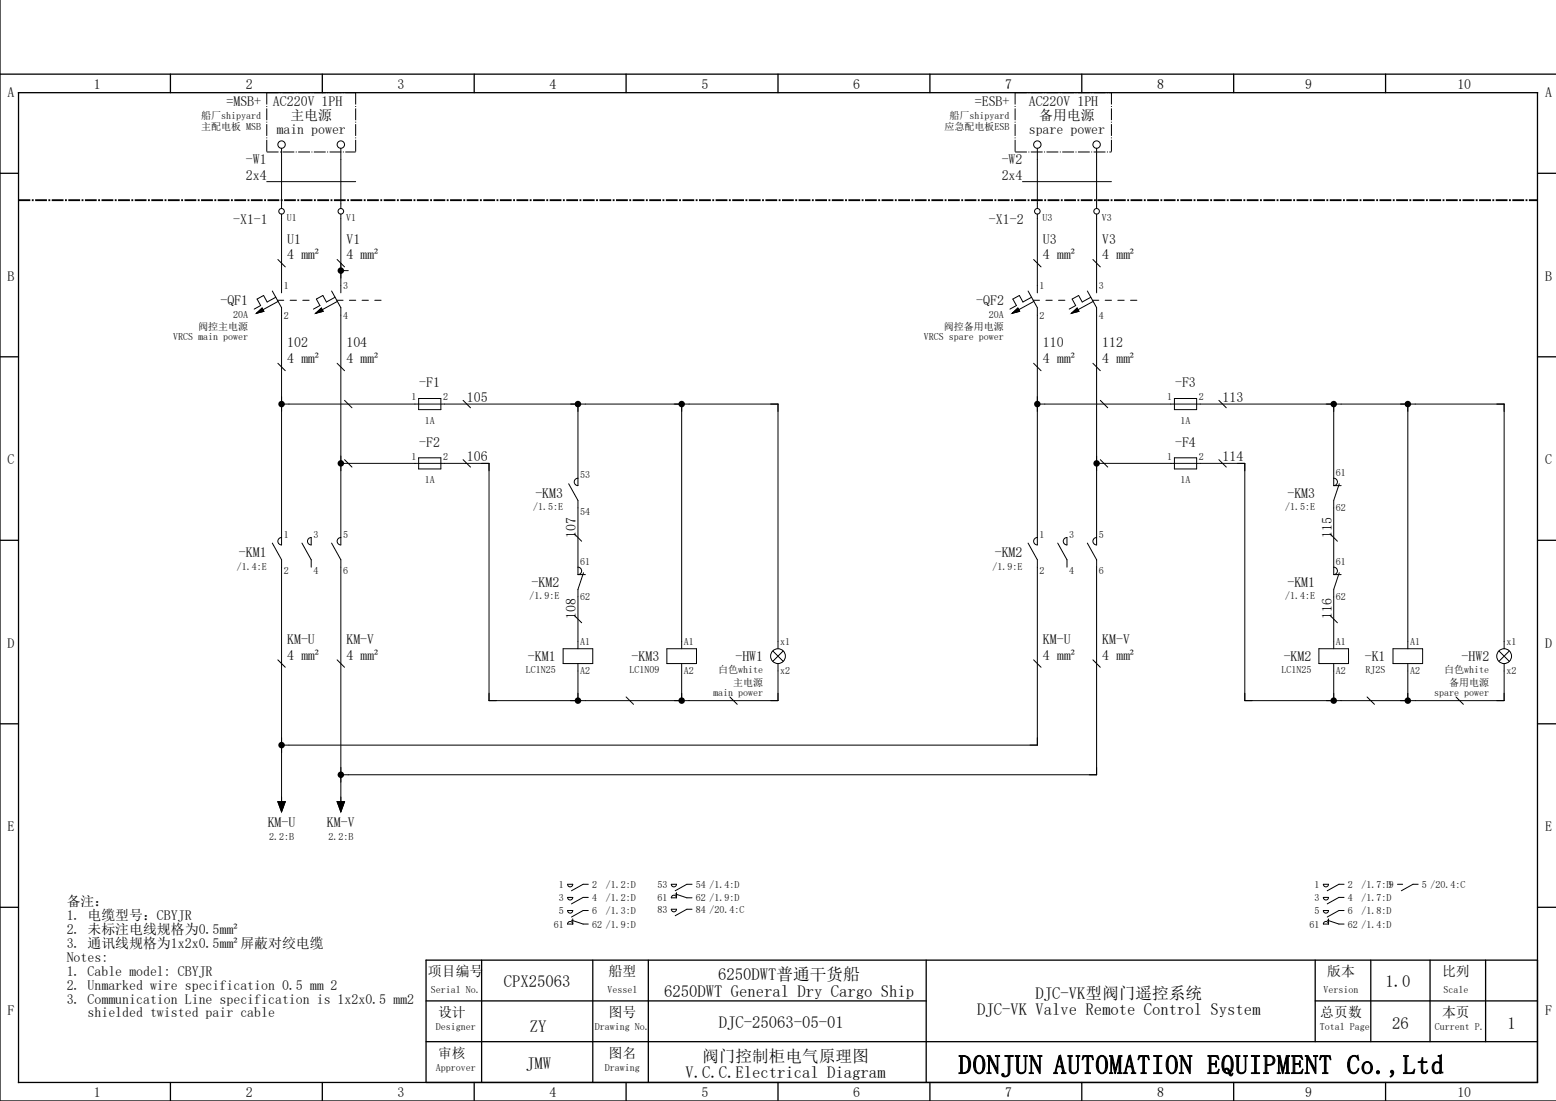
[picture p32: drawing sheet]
<svg xmlns="http://www.w3.org/2000/svg" width="420mm" height="297mm" viewBox="0 0 420 297" stroke-linecap="round" stroke-linejoin="round" font-family="sans-serif">
<defs><g id="words">
<text font-size="7.2" x="258.7" y="289.7">DONJUN AUTOMATION EQUIPMENT Co.,Ltd</text>
<g font-size="4.5">
<text x="136" y="266.4">CPX25063</text>
<text x="179.2" y="268.9">6250DWT General Dry Cargo Ship</text>
<text x="193.9" y="264.4">6250DWT普通干货船</text>
<text x="279.5" y="269.4">DJC-VK型阀门遥控系统</text>
<text x="374" y="266.4">1.0</text>
<text x="263.8" y="273.9">DJC-VK Valve Remote Control System</text>
<text x="143" y="278.4">ZY</text>
<text x="194" y="277.4">DJC-25063-05-01</text>
<text x="375.8" y="277.6">26</text>
<text x="406.9" y="277.6">1</text>
<text x="189.5" y="286.4">阀门控制柜电气原理图</text>
<text x="142" y="288.4">JMW</text>
<text x="185" y="290.9">V.C.C.Electrical Diagram</text>
</g>
<g font-size="3.7">
<text x="25.3" y="24">1</text>
<text x="66.3" y="24">2</text>
<text x="107.3" y="24">3</text>
<text x="148.3" y="24">4</text>
<text x="189.3" y="24">5</text>
<text x="230.3" y="24">6</text>
<text x="271.3" y="24">7</text>
<text x="312.3" y="24">8</text>
<text x="352.3" y="24">9</text>
<text x="393.4" y="24">10</text>
<text x="2.1" y="26.2">A</text>
<text x="61.1" y="28.7">=MSB+</text>
<text x="73.7" y="28.6">AC220V 1PH</text>
<text x="263.1" y="28.7">=ESB+</text>
<text x="277.7" y="28.6">AC220V 1PH</text>
<text x="417.1" y="26.2">A</text>
<text x="78.4" y="32.3">主电源</text>
<text x="280.5" y="32.3">备用电源</text>
<text x="74.6" y="36.1">main power</text>
<text x="277.7" y="36.1">spare power</text>
<text x="66.4" y="44.2">-W1</text>
<text x="270.4" y="44.2">-W2</text>
<text x="66.4" y="48.5">2x4</text>
<text x="270.4" y="48.5">2x4</text>
<text x="62.9" y="60.4">-X1-1</text>
<text x="77.5" y="65.7">U1</text>
<text x="93.5" y="65.7">V1</text>
<text x="266.9" y="60.4">-X1-2</text>
<text x="281.5" y="65.7">U3</text>
<text x="297.5" y="65.7">V3</text>
<text x="77.5" y="70">4 mm²</text>
<text x="93.5" y="70">4 mm²</text>
<text x="281.5" y="70">4 mm²</text>
<text x="297.5" y="70">4 mm²</text>
<text x="2.1" y="75.7">B</text>
<text x="417.1" y="75.7">B</text>
<text x="59.5" y="82.3">-QF1</text>
<text x="263.5" y="82.3">-QF2</text>
<text x="77.5" y="93.7">102</text>
<text x="93.5" y="93.7">104</text>
<text x="281.5" y="93.7">110</text>
<text x="297.5" y="93.7">112</text>
<text x="77.5" y="98">4 mm²</text>
<text x="93.5" y="98">4 mm²</text>
<text x="281.5" y="98">4 mm²</text>
<text x="297.5" y="98">4 mm²</text>
<text x="113.2" y="104.5">-F1</text>
<text x="317.2" y="104.5">-F3</text>
<text x="126" y="108.5">105</text>
<text x="330" y="108.5">113</text>
<text x="2.1" y="125.2">C</text>
<text x="113.2" y="120.5">-F2</text>
<text x="126" y="124.5">106</text>
<text x="317.2" y="120.5">-F4</text>
<text x="330" y="124.5">114</text>
<text x="417.1" y="125.2">C</text>
<text x="144.5" y="134.3">-KM3</text>
<text x="347.5" y="134.3">-KM3</text>
<text x="155.5" y="145" transform="rotate(-90 155.5 145)">107</text>
<text x="359.5" y="145" transform="rotate(-90 359.5 145)">115</text>
<text x="64.5" y="150.3">-KM1</text>
<text x="268.5" y="150.3">-KM2</text>
<text x="143.5" y="158.3">-KM2</text>
<text x="347.5" y="158.3">-KM1</text>
<text x="155.5" y="167" transform="rotate(-90 155.5 167)">108</text>
<text x="359.5" y="167" transform="rotate(-90 359.5 167)">116</text>
<text x="77.5" y="173.7">KM-U</text>
<text x="93.5" y="173.7">KM-V</text>
<text x="281.5" y="173.7">KM-U</text>
<text x="297.5" y="173.7">KM-V</text>
<text x="2.1" y="174.7">D</text>
<text x="77.5" y="178">4 mm²</text>
<text x="93.5" y="178">4 mm²</text>
<text x="142.5" y="178.3">-KM1</text>
<text x="170.5" y="178.3">-KM3</text>
<text x="198.5" y="178.3">-HW1</text>
<text x="281.5" y="178">4 mm²</text>
<text x="297.5" y="178">4 mm²</text>
<text x="346.5" y="178.3">-KM2</text>
<text x="368.4" y="178.3">-K1</text>
<text x="394.5" y="178.3">-HW2</text>
<text x="417.1" y="174.7">D</text>
<text x="2.1" y="224.2">E</text>
<text x="72.2" y="223.2">KM-U</text>
<text x="88.2" y="223.2">KM-V</text>
<text x="417.1" y="224.2">E</text>
<text x="18" y="244.5">备注：</text>
<text x="18" y="248.2">1. 电缆型号：CBYJR</text>
<text x="18" y="252">2. 未标注电线规格为0.5mm²</text>
<text x="18" y="255.7">3. 通讯线规格为1x2x0.5mm²屏蔽对绞电缆</text>
<text x="18" y="259.5">Notes:</text>
<text x="18" y="263.2">1. Cable model: CBYJR</text>
<text x="115.5" y="263.3">项目编号</text>
<text x="164.3" y="263.3">船型</text>
<text x="358.2" y="263.3">版本</text>
<text x="389.3" y="263.3">比列</text>
<text x="18" y="267">2. Unmarked wire specification 0.5 mm 2</text>
<text x="2.1" y="273.7">F</text>
<text x="18" y="270.7">3. Communication Line specification is 1x2x0.5 mm2</text>
<text x="23.6" y="274.5">shielded twisted pair cable</text>
<text x="118.3" y="274.3">设计</text>
<text x="164.3" y="274.3">图号</text>
<text x="356.4" y="274.3">总页数</text>
<text x="389.3" y="274.3">本页</text>
<text x="417.1" y="273.7">F</text>
<text x="118.3" y="285.3">审核</text>
<text x="164.3" y="285.3">图名</text>
<text x="25.3" y="296">1</text>
<text x="66.3" y="296">2</text>
<text x="107.3" y="296">3</text>
<text x="148.3" y="296">4</text>
<text x="189.3" y="296">5</text>
<text x="230.3" y="296">6</text>
<text x="271.3" y="296">7</text>
<text x="312.3" y="296">8</text>
<text x="352.3" y="296">9</text>
<text x="393.4" y="296">10</text>
</g>
<g font-size="2.7">
<text x="54.3" y="32.1">船厂shipyard</text>
<text x="54.3" y="35.2">主配电板 MSB</text>
<text x="255" y="35.2">应急配电板ESB</text>
<text x="256.3" y="32.1">船厂shipyard</text>
<text x="77.4" y="59.7">U1</text>
<text x="93.4" y="59.7">V1</text>
<text x="281.4" y="59.7">U3</text>
<text x="297.4" y="59.7">V3</text>
<text x="76.6" y="78">1</text>
<text x="92.6" y="78">3</text>
<text x="280.6" y="78">1</text>
<text x="296.6" y="78">3</text>
<text x="53.5" y="88.9">阀控主电源</text>
<text x="63" y="85.6">20A</text>
<text x="76.6" y="85.9">2</text>
<text x="92.6" y="85.9">4</text>
<text x="254.8" y="88.9">阀控备用电源</text>
<text x="267" y="85.6">20A</text>
<text x="280.6" y="85.9">2</text>
<text x="296.6" y="85.9">4</text>
<text x="46.8" y="91.6">VRCS main power</text>
<text x="249.4" y="91.6">VRCS spare power</text>
<text x="111" y="108">1</text>
<text x="119.6" y="108">2</text>
<text x="315" y="108">1</text>
<text x="323.6" y="108">2</text>
<text x="114.6" y="114.3">1A</text>
<text x="318.7" y="114.3">1A</text>
<text x="111" y="124">1</text>
<text x="119.6" y="124">2</text>
<text x="315" y="124">1</text>
<text x="323.6" y="124">2</text>
<text x="114.6" y="130.3">1A</text>
<text x="156.6" y="129">53</text>
<text x="318.7" y="130.3">1A</text>
<text x="360.6" y="128.4">61</text>
<text x="143.9" y="137.6">/1.5:E</text>
<text x="346.9" y="137.6">/1.5:E</text>
<text x="360.6" y="137.9">62</text>
<text x="156.6" y="138.9">54</text>
<text x="76.6" y="145">1</text>
<text x="84.6" y="145">3</text>
<text x="92.6" y="145">5</text>
<text x="280.6" y="145">1</text>
<text x="288.6" y="145">3</text>
<text x="296.6" y="145">5</text>
<text x="63.9" y="153.6">/1.4:E</text>
<text x="76.6" y="154.9">2</text>
<text x="84.6" y="154.9">4</text>
<text x="92.6" y="154.9">6</text>
<text x="156.6" y="152.4">61</text>
<text x="267.9" y="153.6">/1.9:E</text>
<text x="280.6" y="154.9">2</text>
<text x="288.6" y="154.9">4</text>
<text x="296.6" y="154.9">6</text>
<text x="360.6" y="152.4">61</text>
<text x="142.9" y="161.6">/1.9:E</text>
<text x="156.6" y="161.9">62</text>
<text x="346.9" y="161.6">/1.4:E</text>
<text x="360.6" y="161.9">62</text>
<text x="156.6" y="174">A1</text>
<text x="184.6" y="174">A1</text>
<text x="210.6" y="174">x1</text>
<text x="360.6" y="174">A1</text>
<text x="380.6" y="174">A1</text>
<text x="406.6" y="174">x1</text>
<text x="141.9" y="181.6">LC1N25</text>
<text x="156.6" y="181.9">A2</text>
<text x="169.9" y="181.6">LC1N09</text>
<text x="184.6" y="181.9">A2</text>
<text x="193.8" y="181.6">白色white</text>
<text x="197.9" y="184.9">主电源</text>
<text x="210.6" y="181.9">x2</text>
<text x="345.9" y="181.6">LC1N25</text>
<text x="360.6" y="181.9">A2</text>
<text x="368.6" y="181.6">RJ2S</text>
<text x="380.6" y="181.9">A2</text>
<text x="389.9" y="181.6">白色white</text>
<text x="391.2" y="184.9">备用电源</text>
<text x="406.6" y="181.9">x2</text>
<text x="192.5" y="187.6">main power</text>
<text x="387.1" y="187.6">spare power</text>
<text x="72.6" y="226.6">2.2:B</text>
<text x="88.6" y="226.6">2.2:B</text>
<text x="150.9" y="239.5">1</text>
<text x="159.8" y="239.5">2</text>
<text x="163.5" y="239.5">/1.2:D</text>
<text x="177.5" y="239.5">53</text>
<text x="187.8" y="239.5">54 /1.4:D</text>
<text x="354.9" y="239.5">1</text>
<text x="363.8" y="239.5">2</text>
<text x="367.5" y="239.5">/1.7:D9</text>
<text x="383.8" y="239.5">5 /20.4:C</text>
<text x="150.9" y="243.1">3</text>
<text x="159.8" y="243.1">4</text>
<text x="163.5" y="243.1">/1.2:D</text>
<text x="177.5" y="243.2">61</text>
<text x="187.8" y="243.2">62 /1.9:D</text>
<text x="354.9" y="243.1">3</text>
<text x="363.8" y="243.1">4</text>
<text x="367.5" y="243.1">/1.7:D</text>
<text x="149.5" y="250.2">61</text>
<text x="150.9" y="246.6">5</text>
<text x="159.8" y="246.6">6</text>
<text x="159.8" y="250.2">62 /1.9:D</text>
<text x="163.5" y="246.6">/1.3:D</text>
<text x="177.5" y="246.2">83</text>
<text x="187.8" y="246.2">84 /20.4:C</text>
<text x="353.5" y="250.2">61</text>
<text x="354.9" y="246.6">5</text>
<text x="363.8" y="246.6">6</text>
<text x="363.8" y="250.2">62 /1.4:D</text>
<text x="367.5" y="246.6">/1.8:D</text>
<text x="116.3" y="268">Serial No.</text>
<text x="163.9" y="268">Vessel</text>
<text x="357.3" y="268">Version</text>
<text x="389.6" y="268">Scale</text>
<text x="117.6" y="278">Designer</text>
<text x="160.6" y="278">Drawing No.</text>
<text x="356.2" y="278">Total Page</text>
<text x="387.3" y="278">Current P.</text>
<text x="117.6" y="289">Approver</text>
<text x="163.3" y="289">Drawing</text>
</g>
</g></defs>
<g fill="none" stroke="#000" stroke-width=".35">
<path d="M0 0v297h420M0 20h420M5 25h410v267h-410zM46 20v5M87 20v5M128 20v5M169 20v5M210 20v5M251 20v5M292 20v5M333 20v5M374 20v5"/>
<path d="M0 46.8h5M415 46.8h5M0 96.3h5M415 96.3h5M0 145.8h5M415 145.8h5M0 195.3h5M415 195.3h5M0 244.8h5M130 259v33M160 259v33M175 259v33"/>
<path d="M250 259v33M355 259v22M370 259v22M386 259v22M401 259v22M415 244.8h5M415 259h-300v33M115 270h135M355 270h60M46 292v5M87 292v5M115 281h300"/>
<path d="M128 292v5M169 292v5M210 292v5M251 292v5M292 292v5M333 292v5M374 292v5"/>
</g>
<g fill="none" stroke="#000" stroke-width=".27">
<path d="M72 49h24M76 40v16.3M76 57.8v21.2M92 40v16.3M92 57.8v21.2M276 49h24M280 40v16.3M280 57.8v21.2M296 40v16.3M296 57.8v21.2M73.5 78.5l2.5 4.5v64a1 1 0 0 1-1-1 1 1 0 0 1 1-1M75 70l2 2"/>
<path d="M89.5 78.5l2.5 4.5v64a1 1 0 0 1-1-1 1 1 0 0 1 1-1M91 70l2 2M92 73h2M277.5 78.5l2.5 4.5v64a1 1 0 0 1-1-1 1 1 0 0 1 1-1M279 70l2 2M293.5 78.5l2.5 4.5v64a1 1 0 0 1-1-1 1 1 0 0 1 1-1M295 70l2 2M69.2 84.5l1.5-1.4 .5 .9zM74.4 80.2l-2.3 1.3-1-1.8-1.7 1 1 1.7-1.8 1M74.9 81h1.7M75 98l2 2M75.1 81.3l-4.1 2.2"/>
<path d="M78.3 81h1.7M81.7 81h1.7M85.2 84.5l1.5-1.4 .5 .9zM90.4 80.2l-2.3 1.3-1-1.8-1.7 1 1 1.7-1.8 1M90.9 81h1.7M91 98l2 2M91.1 81.3l-4.1 2.2M94.3 81h1.7M97.7 81h1.7M101.2 81h1.7M273.2 84.5l1.5-1.4 .5 .9zM278.4 80.2l-2.3 1.3-1-1.8-1.7 1 1 1.7-1.8 1"/>
<path d="M278.9 81h1.7M279 98l2 2M279.1 81.3l-4.1 2.2M282.3 81h1.7M285.7 81h1.7M289.2 84.5l1.5-1.4 .5 .9zM294.4 80.2l-2.3 1.3-1-1.8-1.7 1 1 1.7-1.8 1M294.9 81h1.7M295 98l2 2M295.1 81.3l-4.1 2.2M298.3 81h1.7M301.7 81h1.7"/>
<path d="M305.2 81h1.7M76 109h134v66M93 108l2 2M113 107.5h6v3h-6zM125 108l2 2M156 109v22a1 1 0 0 1-1-1 1 1 0 0 1 1-1M184 109v66M280 109h126v66M297 108l2 2M317 107.5h6v3h-6zM329 108l2 2M360 109v22"/>
<path d="M380 109v66M92 125h40v64h78v-10M93 124l2 2M113 123.5h6v3h-6zM125 124l2 2M153.5 130.5l2.5 4.5v20M296 125h40v64h70v-10M297 124l2 2M317 123.5h6v3h-6zM329 124l2 2M360 129a1 1 0 0 1 1 1 1 1 0 0 1-1 1M360 131h2"/>
<path d="M361.5 130.5l-1.5 4.5v20M73.5 146.5l2.5 4.5v66M81.5 146.5l2.5 4.5v2M83.3 145.3l.7-.3v2a1 1 0 0 1-.9-.6 1 1 0 0 1 .2-1.1zM89.5 146.5l2.5 4.5v66M155 144l2 2M156 153a1 1 0 0 1 1 1 1 1 0 0 1-1 1M156 155h2M157.5 154.5l-1.5 4.5v16M277.5 146.5l2.5 4.5v50h-204M285.5 146.5l2.5 4.5v2M287.3 145.3l.7-.3v2a1 1 0 0 1-.9-.6 1 1 0 0 1 .2-1.1z"/>
<path d="M293.5 146.5l2.5 4.5v58h-204M359 144l2 2M360 153a1 1 0 0 1 1 1 1 1 0 0 1-1 1M360 155h2M361.5 154.5l-1.5 4.5v16M75 178l2 2M91 178l2 2M152 175h8v4h-8zM155 166l2 2M156 179v10M180 175h8v4h-8zM184 179v10"/>
<path d="M208.6 175.6l2.8 2.8M211.4 175.6l-2.8 2.8M279 178l2 2M295 178l2 2M356 175h8v4h-8zM359 166l2 2M360 179v10M376 175h8v4h-8zM380 179v10M404.6 175.6l2.8 2.8M407.4 175.6l-2.8 2.8M169 188l2 2"/>
<path d="M197 188l2 2M369 188l2 2M393 188l2 2M75 216.2h2l-1 2.8zM91 216.2h2l-1 2.8zM153.2 238.5h1.4a.7 .7 0 0 1-.7 .7 .7 .7 0 0 1-.7-.7zM158.8 238.5h-1.4l-3.1 1.8M181.2 238.5h1.4a.7 .7 0 0 1-.7 .7 .7 .7 0 0 1-.7-.7zM186.8 238.5h-1.4l-3.1 1.8M357.2 238.5h1.4a.7 .7 0 0 1-.7 .7 .7 .7 0 0 1-.7-.7zM362.8 238.5h-1.4l-3.2 1.8M377.2 238.5h1.4"/>
<path d="M382.8 238.5h-1.4l-3.1 1.8M153.2 242.1h1.4a.7 .7 0 0 1-.7 .7 .7 .7 0 0 1-.7-.7zM153.2 245.6h1.4a.7 .7 0 0 1-.7 .7 .7 .7 0 0 1-.7-.7zM153.4 248.8a.7 .7 0 0 1 .8-.2 .7 .7 0 0 1 .4 .7h-1.4zM154.3 248.2l3.1 1.1h1.4M154.6 247.9v1.4M158.8 242.1h-1.4l-3.1 1.7M158.8 245.6h-1.4l-3.1 1.8M181.2 245.3h1.4a.7 .7 0 0 1-.7 .7 .7 .7 0 0 1-.7-.7zM181.4 241.7a.7 .7 0 0 1 .8-.2 .7 .7 0 0 1 .4 .7h-1.4zM182.3 241.1l3.1 1.1h1.4M182.6 240.8v1.4"/>
<path d="M186.8 245.3h-1.4l-3.1 1.7M357.2 242.1h1.4a.7 .7 0 0 1-.7 .7 .7 .7 0 0 1-.7-.7zM357.2 245.6h1.4a.7 .7 0 0 1-.7 .7 .7 .7 0 0 1-.7-.7zM357.4 248.8a.7 .7 0 0 1 .8-.2 .7 .7 0 0 1 .4 .7h-1.4zM358.2 248.2l3.2 1.1h1.4M358.6 247.9v1.4M362.8 242.1h-1.4l-3.2 1.7M362.8 245.6h-1.4l-3.2 1.8"/>
<circle cx="76" cy="39" r="1"/>
<circle cx="92" cy="39" r="1"/>
<circle cx="280" cy="39" r="1"/>
<circle cx="296" cy="39" r="1"/>
<circle cx="76" cy="57" r=".75"/>
<circle cx="92" cy="57" r=".75"/>
<circle cx="280" cy="57" r=".75"/>
<circle cx="296" cy="57" r=".75"/>
<circle cx="210" cy="177" r="2"/>
<circle cx="406" cy="177" r="2"/>
</g>
<g fill="#000">
<circle cx="92" cy="73" r=".88"/>
<circle cx="76" cy="109" r=".88"/>
<circle cx="156" cy="109" r=".88"/>
<circle cx="184" cy="109" r=".88"/>
<circle cx="280" cy="109" r=".88"/>
<circle cx="360" cy="109" r=".88"/>
<circle cx="380" cy="109" r=".88"/>
<circle cx="92" cy="125" r=".88"/>
<circle cx="296" cy="125" r=".87"/>
<circle cx="156" cy="189" r=".88"/>
<circle cx="184" cy="189" r=".88"/>
<circle cx="360" cy="189" r=".88"/>
<circle cx="380" cy="189" r=".88"/>
<circle cx="76" cy="201" r=".87"/>
<circle cx="92" cy="209" r=".88"/>
</g>
<path d="M5 54h410" fill="none" stroke="#000" stroke-width=".5" stroke-dasharray="3.2 .4 .5 .4" stroke-linecap="butt"/>
<path d="M69.2 84.5l1.5-1.4 .5 .9zM85.2 84.5l1.5-1.4 .5 .9zM273.2 84.5l1.5-1.4 .5 .9zM289.2 84.5l1.5-1.4 .5 .9zM75 216.2h2l-1 2.8zM91 216.2h2l-1 2.8z" fill="#000" stroke="#000" stroke-width=".27"/>
<path d="M72 25h24M72 25v16M96 25v16M274 25h26M274 25v16M300 25v16M72 41h24M274 41h26" fill="none" stroke="#000" stroke-width=".27" stroke-dasharray="3.2 .4 .3 .4" stroke-linecap="butt"/>
<use href="#words"/>
</svg>
